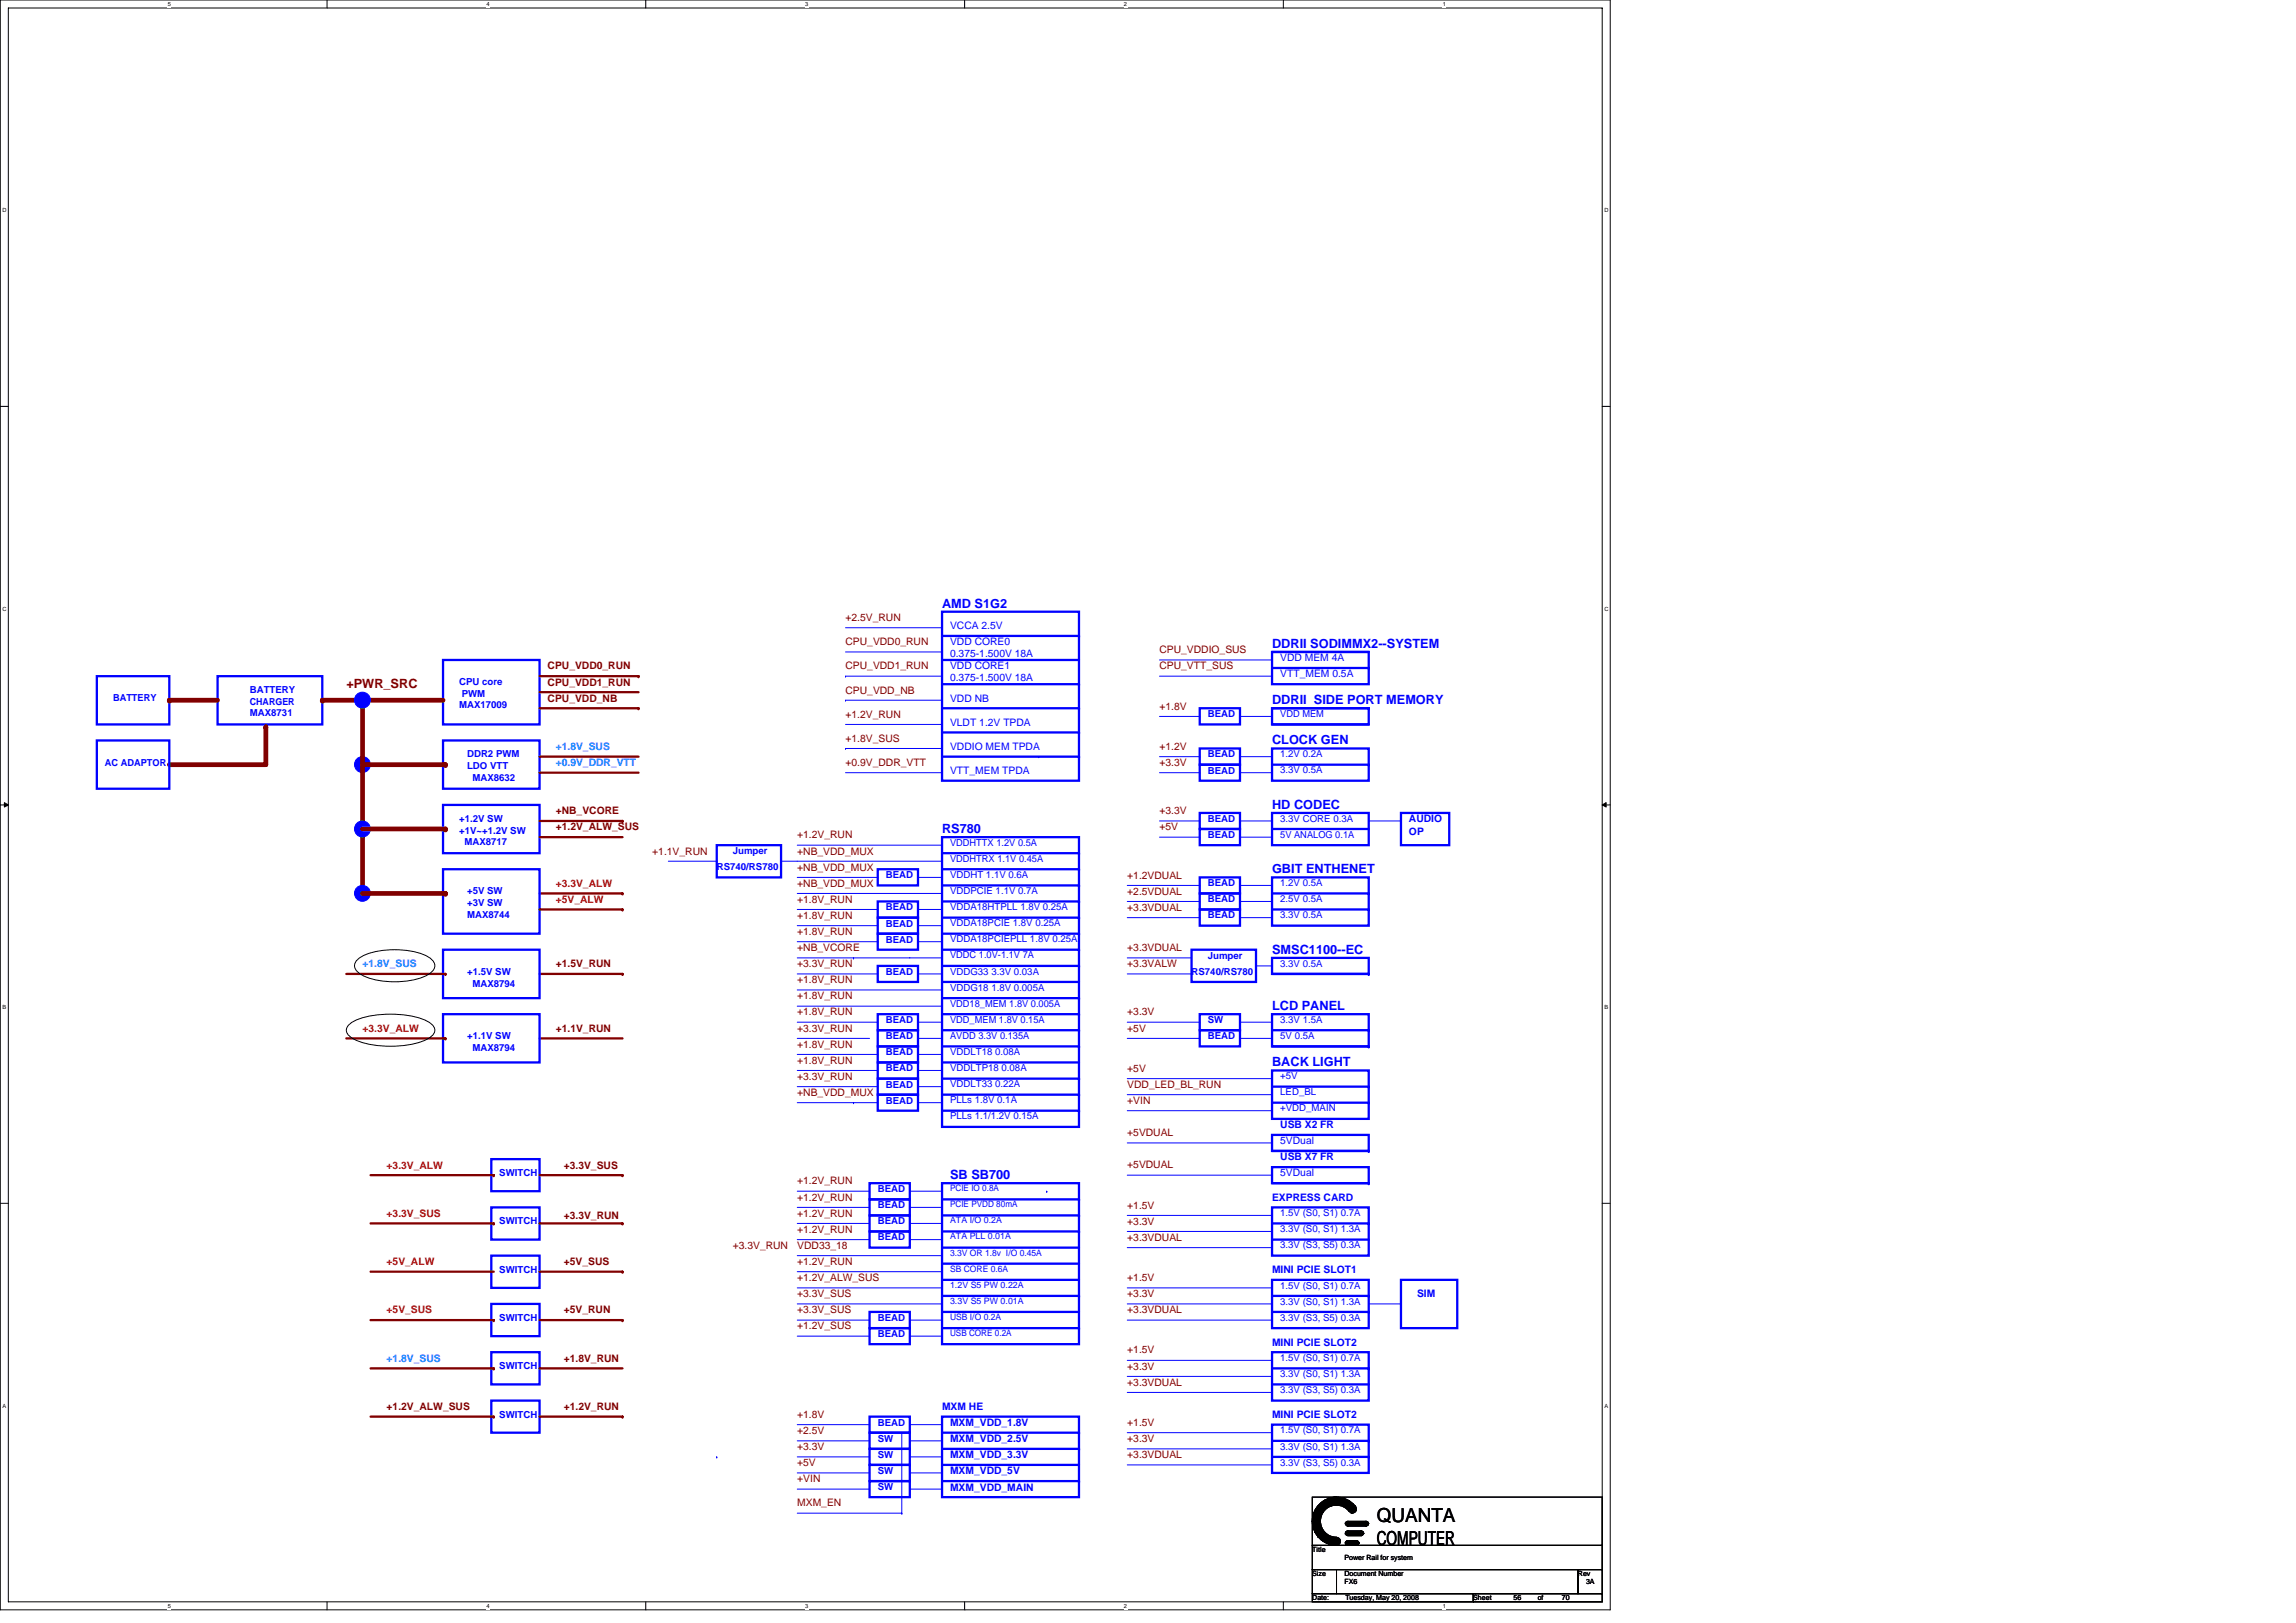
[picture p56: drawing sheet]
<svg xmlns="http://www.w3.org/2000/svg" width="297mm" height="210mm" viewBox="0 0 297 210" stroke-linecap="round" stroke-linejoin="round" font-family="sans-serif">
<defs><g id="words">
<g font-size="2.5">
<text x="178.1" y="197">QUANTA</text>
<text x="178.1" y="199.9">COMPUTER</text>
</g>
<g font-size="1.7" fill="#00f">
<text x="121.9" y="78.6">AMD S1G2</text>
<text x="164.6" y="83.8">DDRII SODIMMX2--SYSTEM</text>
<text x="164.6" y="91.1">DDRII SIDE PORT MEMORY</text>
<text x="164.6" y="96.3">CLOCK GEN</text>
<text x="121.9" y="107.8">RS780</text>
<text x="164.6" y="104.6">HD CODEC</text>
<text x="164.6" y="113">GBIT ENTHENET</text>
<text x="164.6" y="123.4">SMSC1100--EC</text>
<text x="164.6" y="130.7">LCD PANEL</text>
<text x="164.6" y="138">BACK LIGHT</text>
<text x="122.9" y="152.5">SB SB700</text>
</g>
<text font-size="1.7" fill="#800000" x="44.8" y="89">+PWR_SRC</text>
<g font-size="1.3" fill="#800000">
<text x="109.4" y="83.5">CPU_VDD0_RUN</text>
<text x="109.4" y="80.3">+2.5V_RUN</text>
<text x="70.8" y="88.7">CPU_VDD1_RUN</text>
<text x="70.8" y="86.6">CPU_VDD0_RUN</text>
<text x="109.4" y="89.7">CPU_VDD_NB</text>
<text x="109.4" y="86.6">CPU_VDD1_RUN</text>
<text x="150" y="86.6">CPU_VTT_SUS</text>
<text x="150" y="84.5">CPU_VDDIO_SUS</text>
<text x="70.8" y="90.8">CPU_VDD_NB</text>
<text x="109.4" y="92.8">+1.2V_RUN</text>
<text x="109.4" y="96">+1.8V_SUS</text>
<text x="150" y="91.8">+1.8V</text>
<text x="109.4" y="99.1">+0.9V_DDR_VTT</text>
<text x="150" y="97">+1.2V</text>
<text x="150" y="99.1">+3.3V</text>
<text x="71.9" y="107.4">+1.2V_ALW_SUS</text>
<text x="71.9" y="105.4">+NB_VCORE</text>
<text x="150" y="107.4">+5V</text>
<text x="150" y="105.3">+3.3V</text>
<text x="84.4" y="110.6">+1.1V_RUN</text>
<text x="103.1" y="110.6">+NB_VDD_MUX</text>
<text x="103.1" y="108.5">+1.2V_RUN</text>
<text x="103.1" y="112.6">+NB_VDD_MUX</text>
<text x="145.8" y="113.7">+1.2VDUAL</text>
<text x="103.1" y="118.9">+1.8V_RUN</text>
<text x="103.1" y="114.7">+NB_VDD_MUX</text>
<text x="103.1" y="116.8">+1.8V_RUN</text>
<text x="145.8" y="117.8">+3.3VDUAL</text>
<text x="145.8" y="115.8">+2.5VDUAL</text>
<text x="71.9" y="125.2">+1.5V_RUN</text>
<text x="103.1" y="125.1">+3.3V_RUN</text>
<text x="103.1" y="123">+NB_VCORE</text>
<text x="103.1" y="121">+1.8V_RUN</text>
<text x="145.8" y="125.1">+3.3VALW</text>
<text x="145.8" y="123">+3.3VDUAL</text>
<text x="103.1" y="127.2">+1.8V_RUN</text>
<text x="103.1" y="129.3">+1.8V_RUN</text>
<text x="103.1" y="131.4">+1.8V_RUN</text>
<text x="145.8" y="131.4">+3.3V</text>
<text x="71.9" y="133.5">+1.1V_RUN</text>
<text x="103.1" y="137.6">+1.8V_RUN</text>
<text x="103.1" y="135.6">+1.8V_RUN</text>
<text x="103.1" y="133.5">+3.3V_RUN</text>
<text x="145.8" y="133.5">+5V</text>
<text x="103.1" y="141.8">+NB_VDD_MUX</text>
<text x="103.1" y="139.7">+3.3V_RUN</text>
<text x="145.8" y="140.8">VDD_LED_BL_RUN</text>
<text x="145.8" y="142.8">+VIN</text>
<text x="145.8" y="138.7">+5V</text>
<text x="145.8" y="147">+5VDUAL</text>
<text x="72.9" y="151.2">+3.3V_SUS</text>
<text x="103.1" y="153.2">+1.2V_RUN</text>
<text x="103.1" y="155.3">+1.2V_RUN</text>
<text x="145.8" y="151.2">+5VDUAL</text>
<text x="72.9" y="157.8">+3.3V_RUN</text>
<text x="94.8" y="161.6">+3.3V_RUN</text>
<text x="103.1" y="157.4">+1.2V_RUN</text>
<text x="103.1" y="159.5">+1.2V_RUN</text>
<text x="103.1" y="161.6">VDD33_18</text>
<text x="145.8" y="160.5">+3.3VDUAL</text>
<text x="145.8" y="158.5">+3.3V</text>
<text x="145.8" y="156.4">+1.5V</text>
<text x="72.9" y="163.7">+5V_SUS</text>
<text x="103.1" y="165.7">+1.2V_ALW_SUS</text>
<text x="103.1" y="163.7">+1.2V_RUN</text>
<text x="103.1" y="167.8">+3.3V_SUS</text>
<text x="145.8" y="165.7">+1.5V</text>
<text x="145.8" y="167.8">+3.3V</text>
<text x="72.9" y="169.9">+5V_RUN</text>
<text x="103.1" y="169.9">+3.3V_SUS</text>
<text x="103.1" y="172">+1.2V_SUS</text>
<text x="145.8" y="169.9">+3.3VDUAL</text>
<text x="72.9" y="176.2">+1.8V_RUN</text>
<text x="145.8" y="179.3">+3.3VDUAL</text>
<text x="145.8" y="177.2">+3.3V</text>
<text x="145.8" y="175.1">+1.5V</text>
<text x="50" y="182.4">+1.2V_ALW_SUS</text>
<text x="72.9" y="182.4">+1.2V_RUN</text>
<text x="103.1" y="185.5">+2.5V</text>
<text x="103.1" y="183.5">+1.8V</text>
<text x="145.8" y="184.5">+1.5V</text>
<text x="103.1" y="187.6">+3.3V</text>
<text x="103.1" y="191.8">+VIN</text>
<text x="103.1" y="189.7">+5V</text>
<text x="145.8" y="186.6">+3.3V</text>
<text x="145.8" y="188.7">+3.3VDUAL</text>
<text x="103.1" y="194.9">MXM_EN</text>
</g>
<g font-size="1.3" fill="#00f">
<text x="122.9" y="83.5">VDD CORE0</text>
<text x="122.9" y="81.4">VCCA 2.5V</text>
<text x="122.9" y="86.6">VDD CORE1</text>
<text x="122.9" y="88.1">0.375-1.500V 18A</text>
<text x="122.9" y="85">0.375-1.500V 18A</text>
<text x="165.6" y="87.6">VTT_MEM 0.5A</text>
<text x="165.6" y="85.6">VDD MEM 4A</text>
<text x="122.9" y="93.9">VLDT 1.2V TPDA</text>
<text x="122.9" y="90.8">VDD NB</text>
<text x="122.9" y="100.1">VTT_MEM TPDA</text>
<text x="122.9" y="97">VDDIO MEM TPDA</text>
<text x="182.3" y="106.4">AUDIO</text>
<text x="182.3" y="108">OP</text>
<text x="165.6" y="146">USB X2 FR</text>
<text x="165.6" y="148">5VDual</text>
<text x="164.6" y="155.3">EXPRESS CARD</text>
<text x="165.6" y="150.1">USB X7 FR</text>
<text x="165.6" y="152.2">5VDual</text>
<text x="164.6" y="164.7">MINI PCIE SLOT1</text>
<text x="183.3" y="167.9">SIM</text>
<text x="164.6" y="174.1">MINI PCIE SLOT2</text>
<text x="121.9" y="182.4">MXM HE</text>
<text x="122.9" y="184.5">MXM_VDD_1.8V</text>
<text x="164.6" y="183.5">MINI PCIE SLOT2</text>
<text x="122.9" y="186.6">MXM_VDD_2.5V</text>
<text x="122.9" y="188.7">MXM_VDD_3.3V</text>
<text x="122.9" y="190.8">MXM_VDD_5V</text>
<text x="122.9" y="192.8">MXM_VDD_MAIN</text>
</g>
<g font-size="1.3" fill="#0080ff">
<text x="71.9" y="99.1">+0.9V_DDR_VTT</text>
<text x="71.9" y="97">+1.8V_SUS</text>
<text x="46.9" y="125.2">+1.8V_SUS</text>
<text x="50" y="176.2">+1.8V_SUS</text>
</g>
<g font-size="1.3" fill="#f00">
<text x="71.9" y="116.8">+5V_ALW</text>
<text x="71.9" y="114.7">+3.3V_ALW</text>
<text x="46.9" y="133.5">+3.3V_ALW</text>
<text x="50" y="151.2">+3.3V_ALW</text>
<text x="50" y="157.4">+3.3V_SUS</text>
<text x="50" y="163.7">+5V_ALW</text>
<text x="50" y="169.9">+5V_SUS</text>
</g>
<g font-size="1.2" fill="#00f">
<text x="32.3" y="89.7">BATTERY</text>
<text x="59.4" y="88.6">CPU core</text>
<text x="14.6" y="90.7">BATTERY</text>
<text x="32.3" y="91.2">CHARGER</text>
<text x="32.3" y="92.7">MAX8731</text>
<text x="59.4" y="91.7">MAX17009</text>
<text x="59.7" y="90.1">PWM</text>
<text x="156.2" y="92.8">BEAD</text>
<text x="165.6" y="92.8">VDD MEM</text>
<text x="13.6" y="99.1">AC ADAPTOR</text>
<text x="60.4" y="98">DDR2 PWM</text>
<text x="60.4" y="99.5">LDO VTT</text>
<text x="61.1" y="101">MAX8632</text>
<text x="156.2" y="98">BEAD</text>
<text x="156.2" y="100.1">BEAD</text>
<text x="165.6" y="100.1">3.3V 0.5A</text>
<text x="165.6" y="98">1.2V 0.2A</text>
<text x="59.4" y="106.3">+1.2V SW</text>
<text x="59.4" y="107.8">+1V~+1.2V SW</text>
<text x="156.2" y="106.3">BEAD</text>
<text x="165.6" y="106.3">3.3V CORE 0.3A</text>
<text x="60.1" y="109.3">MAX8717</text>
<text x="92.7" y="112.6">RS740/RS780</text>
<text x="94.8" y="110.5">Jumper</text>
<text x="114.6" y="113.6">BEAD</text>
<text x="122.9" y="109.4">VDDHTTX 1.2V 0.5A</text>
<text x="122.9" y="111.5">VDDHTRX 1.1V 0.45A</text>
<text x="122.9" y="113.6">VDDHT 1.1V 0.6A</text>
<text x="156.2" y="108.4">BEAD</text>
<text x="165.6" y="108.4">5V ANALOG 0.1A</text>
<text x="60.4" y="115.7">+5V SW</text>
<text x="60.4" y="117.2">+3V SW</text>
<text x="60.4" y="118.7">MAX8744</text>
<text x="114.6" y="117.8">BEAD</text>
<text x="114.6" y="119.9">BEAD</text>
<text x="122.9" y="115.7">VDDPCIE 1.1V 0.7A</text>
<text x="122.9" y="117.8">VDDA18HTPLL 1.8V 0.25A</text>
<text x="122.9" y="119.8">VDDA18PCIE 1.8V 0.25A</text>
<text x="156.2" y="116.8">BEAD</text>
<text x="156.2" y="114.7">BEAD</text>
<text x="156.2" y="118.8">BEAD</text>
<text x="165.6" y="118.8">3.3V 0.5A</text>
<text x="165.6" y="116.7">2.5V 0.5A</text>
<text x="165.6" y="114.6">1.2V 0.5A</text>
<text x="114.6" y="122">BEAD</text>
<text x="122.9" y="124">VDDC 1.0V-1.1V 7A</text>
<text x="122.9" y="121.9">VDDA18PCIEPLL 1.8V 0.25A</text>
<text x="156.2" y="124">Jumper</text>
<text x="165.6" y="125.1">3.3V 0.5A</text>
<text x="60.4" y="126.1">+1.5V SW</text>
<text x="61.1" y="127.6">MAX8794</text>
<text x="114.6" y="126.1">BEAD</text>
<text x="122.9" y="130.3">VDD18_MEM 1.8V 0.005A</text>
<text x="122.9" y="128.2">VDDG18 1.8V 0.005A</text>
<text x="122.9" y="126.1">VDDG33 3.3V 0.03A</text>
<text x="154.2" y="126.1">RS740/RS780</text>
<text x="60.4" y="134.5">+1.1V SW</text>
<text x="61.1" y="136">MAX8794</text>
<text x="114.6" y="136.5">BEAD</text>
<text x="114.6" y="132.4">BEAD</text>
<text x="114.6" y="134.5">BEAD</text>
<text x="122.9" y="134.4">AVDD 3.3V 0.135A</text>
<text x="122.9" y="132.3">VDD_MEM 1.8V 0.15A</text>
<text x="122.9" y="136.5">VDDLT18 0.08A</text>
<text x="156.2" y="134.5">BEAD</text>
<text x="156.2" y="132.4">SW</text>
<text x="165.6" y="132.3">3.3V 1.5A</text>
<text x="165.6" y="134.4">5V 0.5A</text>
<text x="114.6" y="138.6">BEAD</text>
<text x="114.6" y="140.7">BEAD</text>
<text x="114.6" y="142.8">BEAD</text>
<text x="122.9" y="142.7">PLLs 1.8V 0.1A</text>
<text x="122.9" y="140.7">VDDLT33 0.22A</text>
<text x="122.9" y="138.6">VDDLTP18 0.08A</text>
<text x="165.6" y="143.8">+VDD_MAIN</text>
<text x="165.6" y="139.6">+5V</text>
<text x="165.6" y="141.7">LED_BL</text>
<text x="122.9" y="144.8">PLLs 1.1/1.2V 0.15A</text>
<text x="64.6" y="152.2">SWITCH</text>
<text x="113.6" y="154.2">BEAD</text>
<text x="64.6" y="158.4">SWITCH</text>
<text x="113.6" y="156.3">BEAD</text>
<text x="113.6" y="158.4">BEAD</text>
<text x="113.6" y="160.5">BEAD</text>
<text x="165.6" y="157.3">1.5V (S0, S1) 0.7A</text>
<text x="165.6" y="161.5">3.3V (S3, S5) 0.3A</text>
<text x="165.6" y="159.4">3.3V (S0, S1) 1.3A</text>
<text x="64.6" y="164.7">SWITCH</text>
<text x="165.6" y="166.7">1.5V (S0, S1) 0.7A</text>
<text x="64.6" y="170.9">SWITCH</text>
<text x="113.6" y="170.9">BEAD</text>
<text x="113.6" y="173">BEAD</text>
<text x="165.6" y="170.9">3.3V (S3, S5) 0.3A</text>
<text x="165.6" y="168.8">3.3V (S0, S1) 1.3A</text>
<text x="64.6" y="177.2">SWITCH</text>
<text x="165.6" y="178.2">3.3V (S0, S1) 1.3A</text>
<text x="165.6" y="176.1">1.5V (S0, S1) 0.7A</text>
<text x="64.6" y="183.4">SWITCH</text>
<text x="113.6" y="184.4">BEAD</text>
<text x="165.6" y="180.2">3.3V (S3, S5) 0.3A</text>
<text x="165.6" y="185.4">1.5V (S0, S1) 0.7A</text>
<text x="113.6" y="186.5">SW</text>
<text x="113.6" y="188.6">SW</text>
<text x="113.6" y="190.7">SW</text>
<text x="165.6" y="189.6">3.3V (S3, S5) 0.3A</text>
<text x="165.6" y="187.5">3.3V (S0, S1) 1.3A</text>
<text x="113.6" y="192.8">SW</text>
</g>
<g font-size="1.1" fill="#00f">
<text x="122.9" y="154.1">PCIE IO 0.8A</text>
<text x="122.9" y="156.2">PCIE PVDD 80mA</text>
<text x="122.9" y="160.4">ATA PLL 0.01A</text>
<text x="122.9" y="158.3">ATA I/O 0.2A</text>
<text x="122.9" y="166.6">1.2V S5 PW 0.22A</text>
<text x="122.9" y="162.5">3.3V OR 1.8v I/O 0.45A</text>
<text x="122.9" y="164.5">SB CORE 0.6A</text>
<text x="122.9" y="170.8">USB I/O 0.2A</text>
<text x="122.9" y="168.7">3.3V S5 PW 0.01A</text>
<text x="122.9" y="172.9">USB CORE 0.2A</text>
</g>
<g font-size=".9">
<text x="169.8" y="200.8">Title</text>
<text x="169.8" y="203.9">Size</text>
<text x="173.9" y="203.9">Document Number</text>
<text x="173.9" y="201.8">Power Rail for system</text>
<text x="204.1" y="203.9">Rev</text>
<text x="169.8" y="207">Date:</text>
<text x="173.9" y="205">FX6</text>
<text x="174.1" y="207">Tuesday, May 20, 2008</text>
<text x="190.6" y="207">Sheet</text>
<text x="195.8" y="207">56</text>
<text x="198.9" y="207">of</text>
<text x="202.1" y="207">70</text>
<text x="205.2" y="205">3A</text>
</g>
<g font-size=".7">
<text x="21.7" y=".8">5</text>
<text x="62.9" y=".8">4</text>
<text x="104.2" y=".8">3</text>
<text x="145.4" y=".8">2</text>
<text x="186.6" y=".8">1</text>
<text x=".3" y="27.5">D</text>
<text x="207.6" y="27.5">D</text>
<text x=".3" y="79">C</text>
<text x="207.6" y="79">C</text>
<text x=".3" y="130.6">B</text>
<text x="207.6" y="130.6">B</text>
<text x=".3" y="182.1">A</text>
<text x="207.6" y="182.1">A</text>
<text x="21.7" y="208">5</text>
<text x="62.9" y="208">4</text>
<text x="104.2" y="208">3</text>
<text x="145.4" y="208">2</text>
<text x="186.6" y="208">1</text>
</g>
</g></defs>
<path d="M0 0h208.3v208.3h-208.3zM1.1 1h206.2v206.2h-206.2z" fill="none" stroke="#000" stroke-width=".13"/>
<g fill="#fff">
<path d="M21.7 .1h.4v.9h-.4z"/>
<path d="M21.7 207.4h.4v.8h-.4z"/>
</g>
<path d="M42.3 0v1M42.3 207.2v1.1" fill="none" stroke="#000" stroke-width=".13"/>
<g fill="#fff">
<path d="M62.9 .1h.4v.9h-.4z"/>
<path d="M62.9 207.4h.4v.8h-.4z"/>
</g>
<path d="M83.5 0v1M83.5 207.2v1.1" fill="none" stroke="#000" stroke-width=".13"/>
<g fill="#fff">
<path d="M104.2 .1h.4v.9h-.4z"/>
<path d="M104.2 207.4h.4v.8h-.4z"/>
</g>
<path d="M124.8 0v1M124.8 207.2v1.1" fill="none" stroke="#000" stroke-width=".13"/>
<g fill="#fff">
<path d="M145.4 .1h.4v.9h-.4z"/>
<path d="M145.4 207.4h.4v.8h-.4z"/>
</g>
<path d="M166 0v1M166 207.2v1.1" fill="none" stroke="#000" stroke-width=".13"/>
<g fill="#fff">
<path d="M186.6 .1h.4v.9h-.4z"/>
<path d="M186.6 207.4h.4v.8h-.4z"/>
<path d="M.3 26.8h.5v.8h-.5z"/>
<path d="M207.6 26.8h.5v.8h-.5z"/>
<path d="M.3 78.3h.5v.9h-.5z"/>
<path d="M207.6 78.3h.5v.9h-.5z"/>
</g>
<path d="M0 52.6h1.1M207.3 52.6h1" fill="none" stroke="#000" stroke-width=".13"/>
<g fill="#fff">
<path d="M.3 129.9h.5v.8h-.5z"/>
<path d="M207.6 129.9h.4v.8h-.4z"/>
</g>
<path d="M0 104.1h1.1M207.3 104.1h1" fill="none" stroke="#000" stroke-width=".13"/>
<path d="M.6 103.8l.5 .3-.5 .3zM207.3 104.1l.5-.3v.6z" fill="#000" stroke="#000" stroke-width=".13"/>
<g fill="#fff">
<path d="M.3 181.4h.5v.9h-.5z"/>
<path d="M207.6 181.4h.4v.9h-.4z"/>
</g>
<g fill="none" stroke="#000" stroke-width=".13">
<path d="M45.3 132.5a9 9 0 0 1 5.2-1.3 9.1 9.1 0 0 1 5.3 1.3 .95 .95 0 0 1 0 1.6 9.1 9.1 0 0 1-5.3 1.3 9 9 0 0 1-5.2-1.3 .96 .96 0 0 1 0-1.6zM46.3 124.1a7.6 7.6 0 0 1 4.8-1.2 7.7 7.7 0 0 1 4.7 1.2 1.01 1.01 0 0 1 0 1.7 7.7 7.7 0 0 1-4.7 1.2 7.6 7.6 0 0 1-4.8-1.2 1.01 1.01 0 0 1 0-1.7zM0 155.7h1.1M207.3 155.7h1M169.8 193.7h37.5v6.2h-37.5zM169.8 199.9h37.5v3.2h-37.5zM169.9 196.1v1.4l.1 .4v-2.1l.1-.2v2.6l.1 .1v-2.9l.1-.2v3.3l.1 .1v-3.5l.1-.2v4M170.6 198.9v-4.1l.1-.1v4.3h.1v-1.6l.1 .3v1.4l.1 .1v-1.3l.1 .2v1.2l.1 .1v-1.2l.1 .1v1.2h.1v-1.1l.2 .1v1.1h.1v-1l.1 .1v.9l.1 .1v-1l.1 .1v.9h.1v-.8M170.8 194.5v1.8l.1-.3v-1.5l.1-.1v1.4l.1-.1v-1.4l.1-.1v1.3l.1-.1v-1.3h.1v1.2l.2-.1v-1.1l.1-.1v1.1l.1-.2v-.9l.1-.1v1M172 193.9l.1-.1v1l-.1-.1zM172.1 194.1a2.88 2.88 0 0 1 3.3 1.4M172.1 194.8a2.21 2.21 0 0 1 2.7 1"/>
<path d="M172.1 194.7a2.27 2.27 0 0 1 2.8 1.1M172.1 194.5a2.42 2.42 0 0 1 2.8 1.1M172.1 194.5a2.51 2.51 0 0 1 3 1.2M172.1 194.4a2.6 2.6 0 0 1 3.1 1.3M172.1 194.2a2.7 2.7 0 0 1 3.1 1.3M172.1 193.9a2.95 2.95 0 0 1 3.4 1.4M172.1 198.8v.1h.1v.8h.1v-.8h.1v.9h-.2l.3-.9M172.2 194a2.93 2.93 0 0 1 3.2 1.4M172.2 193.9v.8M172.5 198.9h.1M172.5 198.9v.9l.1-.1v-.8l.1 .2v.7h.1v-.8h.1v.8h.1v-.8h.1v.8l.1-.1v-.6l.1 .1v.4M172.9 193.7a3.1 3.1 0 0 1 2.4 1.2"/>
<path d="M172.9 193.7a3.1 3.1 0 0 0-3.1 3.1 3.1 3.1 0 0 0 3.1 3.1M172.9 194.7a2.04 2.04 0 0 1 1.6 .8M172.9 194.7a2.05 2.05 0 0 0-2.1 2.1 2.06 2.06 0 0 0 2.1 2.1M172.9 193.7l-1 .1M172.9 194.7l-.8 .1M174.2 196.9h2.8v.1h-3v.1h3.1l-.1 .1h-2.8l.1 .1h2.7M174.2 198.2h2.1v.1h-2.1l-.2 .1h2.4l-.1 .1h-2.3l.3 .1h1.9M174.2 199.4h1.5v.1h-1.7v.1h1.8l-.1 .1h-1.7l.3 .1h1.4M174.4 199.3h1.1M174.4 199.9h1.1M174.4 198.7h1.7M174.4 198.1h1.7"/>
<path d="M174.4 197.4h2.4M174.4 196.8h2.4M169.8 203.1h3.1v3.1h-3.1zM169.8 206.2h20.8v1h-20.8zM172.9 203.1h31.2v3.1h-31.2zM190.6 206.2h16.7v1h-16.7zM204.1 203.1h3.2v3.1h-3.2z"/>
<circle cx="172.9" cy="199.4" r=".52"/>
<circle cx="174.4" cy="199.6" r=".3"/>
<circle cx="174.4" cy="197.1" r=".3"/>
<circle cx="174.4" cy="198.4" r=".3"/>
<circle cx="175" cy="195.2" r=".51"/>
<circle cx="175.5" cy="199.6" r=".3"/>
<circle cx="176.1" cy="198.4" r=".3"/>
<circle cx="176.8" cy="197.1" r=".3"/>
</g>
<g fill="none" stroke="#00f" stroke-width=".3">
<path d="M121.9 79.1h17.7v21.9h-17.7zM12.5 87.5h9.4v6.2h-9.4zM12.5 95.8h9.4v6.2h-9.4zM28.1 87.5h13.6v6.2h-13.6zM57.3 95.8h12.5v6.2h-12.5zM57.3 85.4h12.5v8.3h-12.5zM121.9 85.4h17.7M121.9 91.6h17.7M121.9 82.3h17.7M121.9 97.9h17.7M121.9 94.8h17.7M121.9 88.5h17.7"/>
<path d="M139.6 82.3h.1M139.6 97.9h.1M139.6 94.8h.1M139.6 91.6h.1M139.6 88.5h.1M155.2 91.6h5.2v2.1h-5.2zM155.2 96.8h5.2v2.1h-5.2zM155.2 98.9h5.2v2.1h-5.2zM164.6 84.3h12.5v4.2h-12.5zM164.6 91.6h12.5v2.1h-12.5zM164.6 96.8h12.5v4.2h-12.5zM164.6 93.7h12.5"/>
<path d="M164.6 84.3h12.5M164.6 91.6h12.5M164.6 98.9h12.5M164.6 86.4h12.5M177.1 91.6h.1M177.1 98.9h.1M177.1 86.4h.1M57.3 104.1h12.5v6.3h-12.5zM57.3 112.5h12.5v8.3h-12.5zM92.7 109.3h8.3v4.2h-8.3zM113.6 112.5h5.2v2.1h-5.2zM113.6 116.6h5.2v2.1h-5.2z"/>
<path d="M113.6 118.7h5.2v2.1h-5.2zM121.9 108.3h17.7v37.5h-17.7zM121.9 118.7h17.7M121.9 110.4h17.7M121.9 114.6h17.7M121.9 112.5h17.7M121.9 116.6h17.7M139.6 118.7h.1M139.6 110.4h.1M139.6 114.6h.1M139.6 112.5h.1M139.6 116.6h.1"/>
<path d="M155.2 105.2h5.2v2.1h-5.2zM155.2 107.3h5.2v2h-5.2zM155.2 113.5h5.2v2.1h-5.2zM155.2 115.6h5.2v2.1h-5.2zM155.2 117.7h5.2v2.1h-5.2zM164.6 105.2h12.5v4.1h-12.5zM164.6 113.5h12.5v6.3h-12.5zM164.6 107.3h12.5M164.6 115.6h12.5M164.6 117.7h12.5M177.1 115.6h.1M177.1 117.7h.1"/>
<path d="M181.2 105.2h6.3v4.1h-6.3zM57.3 122.9h12.5v6.2h-12.5zM57.3 131.2h12.5v6.3h-12.5zM113.6 135.4h5.2v2.1h-5.2zM113.6 137.5h5.2v2.1h-5.2zM113.6 139.6h5.2v2h-5.2zM113.6 125h5.2v2h-5.2zM113.6 131.2h5.2v2.1h-5.2zM113.6 133.3h5.2v2.1h-5.2zM113.6 120.8h5.2v2.1h-5.2zM121.9 127h17.7M121.9 137.5h17.7"/>
<path d="M121.9 120.8h17.7M121.9 122.9h17.7M121.9 125h17.7M121.9 129.1h17.7M121.9 131.2h17.7M121.9 135.4h17.7M121.9 133.3h17.7M121.9 139.6h17.7M139.6 120.8h.1M139.6 122.9h.1M139.6 125h.1M139.6 129.1h.1"/>
<path d="M139.6 131.2h.1M139.6 135.4h.1M139.6 133.3h.1M139.6 139.6h.1M154.2 122.9h8.3v4.1h-8.3zM155.2 131.2h5.2v2.1h-5.2zM155.2 133.3h5.2v2.1h-5.2zM164.6 123.9h12.5v2.1h-12.5zM164.6 131.2h12.5v4.2h-12.5zM164.6 138.5h12.5v6.3h-12.5zM164.6 135.4h12.5M164.6 133.3h12.5"/>
<path d="M164.6 126h12.5M177.1 126h.1M177.1 133.3h.1M177.1 135.4h.1M63.6 156.2h6.2v4.2h-6.2zM63.6 150h6.2v4.1h-6.2zM112.5 153.1h5.2v2.1h-5.2zM112.5 155.2h5.2v2h-5.2zM112.5 157.2h5.2v2.1h-5.2zM112.5 159.3h5.2v2.1h-5.2zM113.6 141.6h5.2v2.1h-5.2zM121.9 153.1h17.7v20.8h-17.7z"/>
<path d="M121.9 159.3h17.7M121.9 157.2h17.7M121.9 155.2h17.7M121.9 141.6h17.7M121.9 143.7h17.7M139.6 159.3h.1M139.6 157.2h.1M139.6 155.2h.1M139.6 141.6h.1M139.6 143.7h.1M164.6 151h12.5v2.1h-12.5zM164.6 156.2h12.5v6.3h-12.5z"/>
<path d="M164.6 146.8h12.5v2.1h-12.5zM164.6 153.1h12.5M164.6 158.3h12.5M164.6 148.9h12.5M164.6 142.7h12.5M164.6 140.6h12.5M177.1 153.1h.1M177.1 158.3h.1M177.1 148.9h.1M177.1 142.7h.1M177.1 140.6h.1M63.6 162.5h6.2v4.1h-6.2z"/>
<path d="M63.6 174.9h6.2v4.2h-6.2zM63.6 168.7h6.2v4.2h-6.2zM112.5 169.7h5.2v2.1h-5.2zM112.5 171.8h5.2v2.1h-5.2zM121.9 161.4h17.7M121.9 165.6h17.7M121.9 163.5h17.7M121.9 169.7h17.7M121.9 171.8h17.7M121.9 167.7h17.7M139.6 171.8h.1M139.6 167.7h.1"/>
<path d="M164.6 165.6h12.5v6.2h-12.5zM164.6 174.9h12.5v6.3h-12.5zM164.6 179.1h12.5M164.6 160.4h12.5M164.6 167.7h12.5M164.6 169.7h12.5M164.6 177h12.5M177.1 167.7h.1M177.1 169.7h.1M177.1 177h.1M181.2 165.6h7.3v6.2h-7.3zM63.6 181.2h6.2v4.2h-6.2z"/>
<path d="M112.5 183.3h5.2v2.1h-5.2zM112.5 185.4h5.2v2.1h-5.2zM112.5 187.5h5.2v2h-5.2zM112.5 189.5h5.2v2.1h-5.2zM112.5 191.6h5.2v2.1h-5.2zM121.9 183.3h17.7v10.4h-17.7zM121.9 189.5h17.7M121.9 185.4h17.7M121.9 187.5h17.7M121.9 191.6h17.7M139.6 185.4h.1M139.6 187.5h.1"/>
<path d="M139.6 191.6h.1M164.6 184.3h12.5v6.3h-12.5zM164.6 186.4h12.5M164.6 188.5h12.5M177.1 186.4h.1M177.1 188.5h.1"/>
</g>
<g fill="#00f" stroke="#00f" stroke-width=".13">
<circle cx="46.9" cy="98.9" r="1.03"/>
<circle cx="46.9" cy="90.6" r="1.03"/>
<circle cx="46.9" cy="107.2" r="1.04"/>
<circle cx="46.9" cy="115.6" r="1.03"/>
</g>
<g fill="none" stroke="#800000" stroke-width=".3">
<path d="M69.8 100h12.8M69.8 97.9h12.8M69.8 89.6h12.8M69.8 87.5h12.8M69.8 91.6h12.8M82.6 87.5h.1M82.6 91.6h.1M69.8 108.3h10.7M69.8 106.2h10.7M69.8 115.6h10.7M69.8 117.7h10.7M80.5 106.2h.1"/>
<path d="M80.5 115.6h.1M80.5 117.7h.1M44.8 126h12.8M44.8 134.3h12.8M57.6 126h.1M57.6 134.3h.1M69.8 134.3h10.7M69.8 126h10.7M80.5 126h.1M47.9 158.3h16M47.9 152h16M63.9 158.3h.1"/>
<path d="M63.9 152h.1M69.8 158.3h10.7M69.8 152h10.7M80.5 158.3h.1M80.5 152h.1M47.9 164.5h16M47.9 177h16M47.9 170.8h16M63.9 177h.1M63.9 170.8h.1M69.8 177h10.7M69.8 164.5h10.7"/>
<path d="M69.8 170.8h10.7M80.5 164.5h.1M80.5 170.8h.1M47.9 183.3h16M63.9 183.3h.1M69.8 183.3h10.7M80.5 183.3h.1"/>
</g>
<g fill="none" stroke="#800000" stroke-width=".61">
<path d="M21.9 90.6h.1M21.9 90.6h6.2M34.4 94v4.9h-12.5M34.4 94h.1M41.7 90.6h.1M41.7 90.6h15.6M46.9 90.5h.1M46.9 98.9h10.7M46.9 90.5v25.1h10.7M57.6 98.9h.1M46.9 107.3h10.7M57.6 107.3h.1"/>
<path d="M57.6 115.6h.1"/>
</g>
<g fill="none" stroke="#00f" stroke-width=".13">
<path d="M109.4 81.2h12.5M109.4 84.3h12.5M109.4 93.7h12.5M109.4 96.8h.1M109.4 100h12.5M109.4 87.5h.1M109.4 90.6h.1M109.4 96.8h12.5M109.4 87.5h12.5M109.4 90.6h12.5M134.4 97.9h.1M150 92.7h5.2"/>
<path d="M150 97.9h5.2M150 100h5.2M150 85.4h14.6M150 87.5h14.6M155.2 92.7h.1M155.2 97.9h.1M155.2 100h.1M160.4 92.7h4.2M160.4 97.9h4.2M160.4 100h4.2M164.6 97.9h.1M164.6 100h.1"/>
<path d="M164.6 85.4h.1M164.6 92.7h.1M164.6 87.5h.1M86.5 111.4h6.2M92.7 111.4h.1M101 111.4h20.9M103.1 119.8h10.5M103.1 109.3h18.8M103.1 115.6h18.8M103.1 113.5h10.5M103.1 117.7h10.5M110.4 119.8h.1"/>
<path d="M110.4 117.7h.1M113.6 113.5h.1M113.6 117.7h.1M118.8 117.7h3.1M118.8 113.5h3.1M118.8 119.8h3.1M121.9 109.3h.1M121.9 111.4h.1M121.9 115.6h.1M121.9 113.5h.1M121.9 119.8h.1M145.8 114.6h9.4"/>
<path d="M145.8 116.6h9.4M145.8 118.7h9.4M150 106.2h5.2M150 108.3h5.2M155.2 106.2h.1M155.2 108.3h.1M155.2 116.6h.1M155.2 114.6h.1M155.2 118.7h.1M160.4 116.6h4.2M160.4 106.2h4.2M160.4 108.3h4.2"/>
<path d="M160.4 114.6h4.2M160.4 118.7h4.2M164.6 106.2h.1M164.6 108.3h.1M164.6 114.6h.1M164.6 118.7h.1M177.1 106.2h4.1M103.1 134.3h9.4M103.1 138.5h10.5M103.1 130.2h18.8M103.1 132.2h10.5M103.1 126h10.5"/>
<path d="M103.1 128.1h18.8M103.1 123.9h18.8M103.1 136.4h10.5M103.1 121.8h10.5M110.4 123.9h.1M110.4 121.8h.1M113.6 136.4h.1M113.6 121.8h.1M118.8 136.4h3.1M118.8 121.8h3.1M118.8 132.2h3.1M118.8 138.5h3.1"/>
<path d="M118.8 126h3.1M118.8 134.3h3.1M121.9 138.5h.1M121.9 126h.1M121.9 132.2h.1M121.9 134.3h.1M145.8 123.9h8.4M145.8 126h8.4M145.8 134.3h9.4M145.8 132.2h9.4M145.8 139.6h18.8M155.2 132.2h.1"/>
<path d="M160.4 134.3h4.2M160.4 132.2h4.2M162.5 125h.1M162.5 125h2.1M164.6 132.2h.1M164.6 139.6h.1M103.1 140.6h10.5M103.1 142.7h10.5M103.1 154.1h9.4M103.1 156.2h9.4M103.1 158.3h9.4M110.4 140.6h.1"/>
<path d="M110.4 142.7h.1M112.5 154.1h.1M112.5 156.2h.1M112.5 158.3h.1M117.7 154.1h4.2M117.7 156.2h4.2M117.7 158.3h4.2M118.8 140.6h3.1M118.8 142.7h3.1M121.9 142.7h.1M135.4 154.1h.1M145.8 159.3h18.8"/>
<path d="M145.8 143.7h18.8M145.8 141.6h18.8M145.8 157.2h18.8M145.8 152h18.8M145.8 147.9h18.8M164.6 157.2h.1M164.6 152h.1M164.6 147.9h.1M103.1 168.7h18.8M103.1 162.5h18.8M103.1 160.4h9.4M103.1 166.6h18.8"/>
<path d="M103.1 164.5h18.8M103.1 172.9h9.4M103.1 170.8h9.4M112.5 160.4h.1M112.5 172.9h.1M112.5 170.8h.1M117.7 160.4h4.2M117.7 172.9h4.2M117.7 170.8h4.2M121.9 162.5h.1M121.9 166.6h.1M121.9 164.5h.1"/>
<path d="M145.8 168.7h18.8M145.8 178.1h18.8M145.8 166.6h18.8M145.8 170.8h18.8M145.8 176h18.8M145.8 161.4h18.8M164.6 166.6h.1M164.6 170.8h.1M164.6 176h.1M164.6 161.4h.1M177.1 168.7h4.1M181.2 168.7h.1"/>
<path d="M92.7 188.5h.1M103.1 184.3h9.4M103.1 186.4h9.4M103.1 188.5h9.4M103.1 190.6h9.4M103.1 192.7h9.4M103.1 195.8h13.6M112.5 184.3h.1M112.5 186.4h.1M112.5 188.5h.1M112.5 190.6h.1M112.5 192.7h.1"/>
<path d="M116.7 195.8h.1M116.7 185.4v10.4M117.7 184.3h4.2M117.7 186.4h4.2M117.7 188.5h4.2M117.7 192.7h4.2M117.7 190.6h4.2M121.9 190.6h.1M145.8 187.5h18.8M145.8 180.1h18.8M145.8 185.4h18.8M145.8 189.5h18.8"/>
<path d="M164.6 180.1h.1M164.6 185.4h.1M164.6 189.5h.1"/>
</g>
<use href="#words"/>
</svg>
